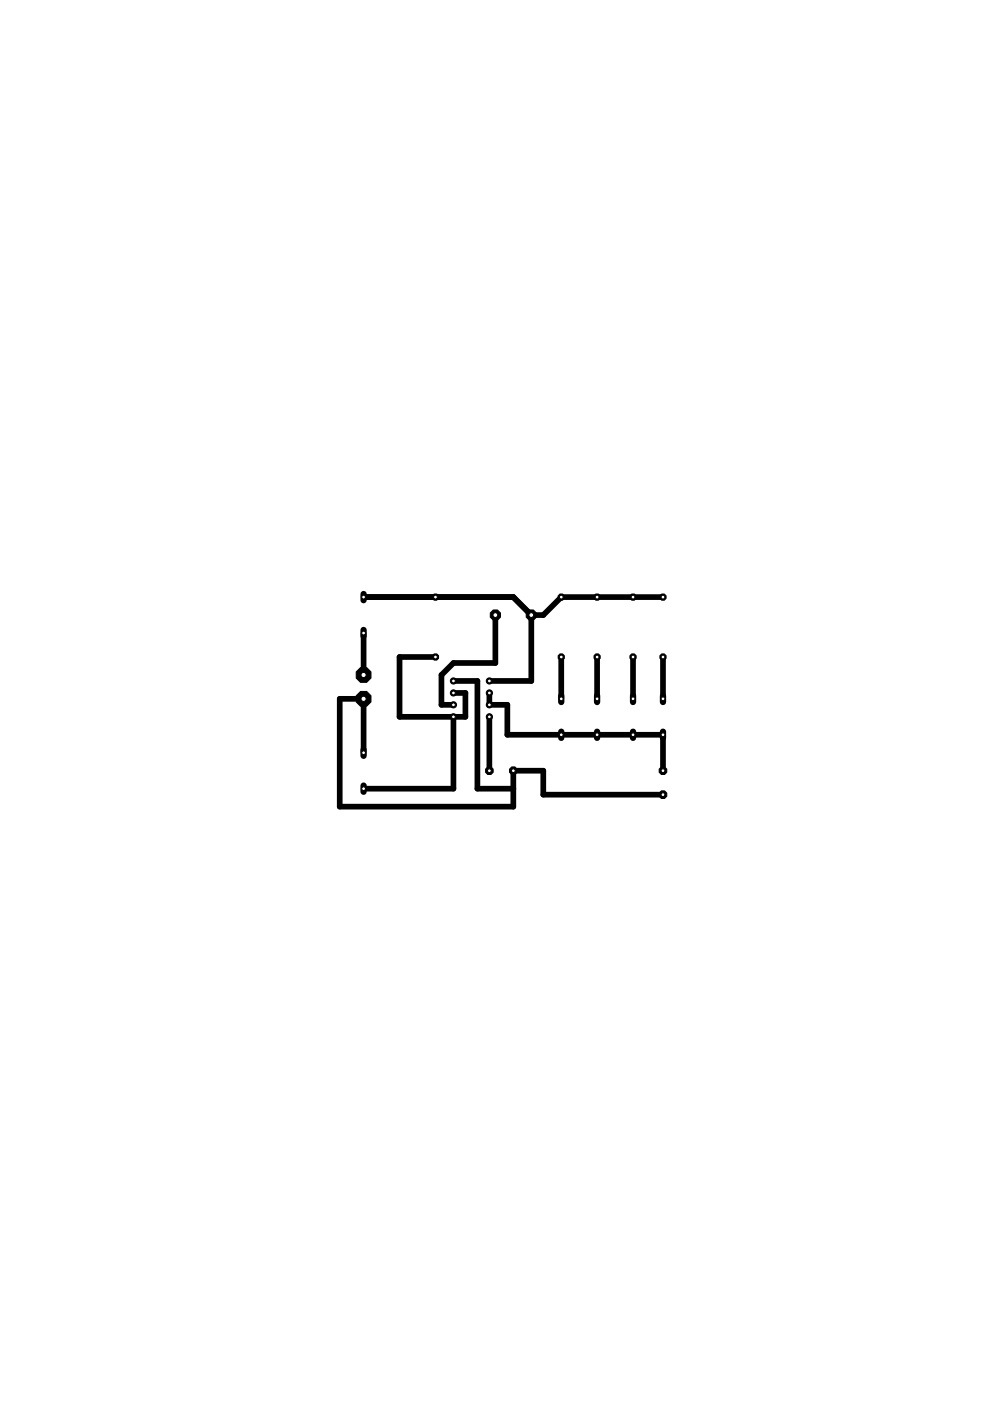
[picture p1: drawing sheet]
<svg xmlns="http://www.w3.org/2000/svg" width="210mm" height="297mm" viewBox="0 0 210 297" stroke-linecap="round" stroke-linejoin="round" font-family="sans-serif">
<path d="M119 126.6h21.6M84.7 152h14M107.6 155.8h33" fill="none" stroke="#000" stroke-width=".66"/>
<path d="M77.1 126.6h31.7M84.7 152h14M108.8 163.4v7.6" fill="none" stroke="#000" stroke-width="1"/>
<g fill="none" stroke="#000" stroke-width="1.2">
<path d="M77.1 126.6h31.7l3.8 3.8M77.1 134.2v8.9M92.3 139.3h-7.6v12.7h14v-5.1h-2.6M105 130.4v10.2h-8.9l-2.5 2.5v6.3h2.5M112.6 130.4v14h-8.8M119 139.3v8.9M126.6 139.3v8.9M134.2 139.3v8.9M140.6 126.6h-21.6l-3.8 3.8h-2.6M140.6 139.3v8.9M77.1 159.6v-11.4h-5.1v22.8h36.8v-7.6h6.4v5.1h25.4M96.1 144.4h5.1v22.8h7.6"/>
<path d="M96.1 152v15.2h-19M103.8 146.9v2.5h3.8v6.4h33v7.6M103.8 152v11.4"/>
</g>
<path d="M108.8 163.4v7.6" fill="none" stroke="#000" stroke-width=".42"/>
<circle cx="140.6" cy="168.5" r=".87" fill="#000" stroke="#000" stroke-width=".21"/>
<circle cx="140.6" cy="168.5" r=".4" fill="#fff" stroke="#000" stroke-width=".21"/>
<circle cx="140.6" cy="163.4" r=".87" fill="#000" stroke="#000" stroke-width=".21"/>
<circle cx="140.6" cy="163.4" r=".4" fill="#fff" stroke="#000" stroke-width=".21"/>
<circle cx="103.8" cy="163.4" r=".87" fill="#000" stroke="#000" stroke-width=".21"/>
<circle cx="103.8" cy="163.4" r=".4" fill="#fff" stroke="#000" stroke-width=".21"/>
<circle cx="108.8" cy="163.4" r=".87" fill="#000" stroke="#000" stroke-width=".21"/>
<circle cx="108.8" cy="163.4" r=".4" fill="#fff" stroke="#000" stroke-width=".21"/>
<circle cx="77.1" cy="148.2" r="1.7" fill="#000" stroke="#000" stroke-width=".21"/>
<circle cx="77.1" cy="148.2" r=".55" fill="#fff" stroke="#000" stroke-width=".21"/>
<circle cx="77.1" cy="143.1" r="1.7" fill="#000" stroke="#000" stroke-width=".21"/>
<circle cx="77.1" cy="143.1" r=".55" fill="#fff" stroke="#000" stroke-width=".21"/>
<circle cx="96.1" cy="144.4" r=".66" fill="#000" stroke="#000" stroke-width=".21"/>
<circle cx="96.1" cy="144.4" r=".4" fill="#fff" stroke="#000" stroke-width=".21"/>
<circle cx="96.1" cy="146.9" r=".66" fill="#000" stroke="#000" stroke-width=".21"/>
<circle cx="96.1" cy="146.9" r=".4" fill="#fff" stroke="#000" stroke-width=".21"/>
<circle cx="103.8" cy="146.9" r=".66" fill="#000" stroke="#000" stroke-width=".21"/>
<circle cx="103.8" cy="146.9" r=".4" fill="#fff" stroke="#000" stroke-width=".21"/>
<circle cx="103.8" cy="144.4" r=".66" fill="#000" stroke="#000" stroke-width=".21"/>
<circle cx="103.8" cy="144.4" r=".4" fill="#fff" stroke="#000" stroke-width=".21"/>
<circle cx="96.1" cy="149.4" r=".66" fill="#000" stroke="#000" stroke-width=".21"/>
<circle cx="96.1" cy="149.4" r=".4" fill="#fff" stroke="#000" stroke-width=".21"/>
<circle cx="96.1" cy="152" r=".66" fill="#000" stroke="#000" stroke-width=".21"/>
<circle cx="96.1" cy="152" r=".4" fill="#fff" stroke="#000" stroke-width=".21"/>
<circle cx="103.8" cy="149.4" r=".66" fill="#000" stroke="#000" stroke-width=".21"/>
<circle cx="103.8" cy="149.4" r=".4" fill="#fff" stroke="#000" stroke-width=".21"/>
<circle cx="103.8" cy="152" r=".66" fill="#000" stroke="#000" stroke-width=".21"/>
<circle cx="103.8" cy="152" r=".4" fill="#fff" stroke="#000" stroke-width=".21"/>
<circle cx="119" cy="139.3" r=".71" fill="#000" stroke="#000" stroke-width=".21"/>
<circle cx="119" cy="139.3" r=".4" fill="#fff" stroke="#000" stroke-width=".21"/>
<circle cx="119" cy="126.6" r=".71" fill="#000" stroke="#000" stroke-width=".21"/>
<circle cx="119" cy="126.6" r=".4" fill="#fff" stroke="#000" stroke-width=".21"/>
<circle cx="126.6" cy="139.3" r=".71" fill="#000" stroke="#000" stroke-width=".21"/>
<circle cx="126.6" cy="139.3" r=".4" fill="#fff" stroke="#000" stroke-width=".21"/>
<circle cx="126.6" cy="126.6" r=".71" fill="#000" stroke="#000" stroke-width=".21"/>
<circle cx="126.6" cy="126.6" r=".4" fill="#fff" stroke="#000" stroke-width=".21"/>
<circle cx="134.2" cy="139.3" r=".71" fill="#000" stroke="#000" stroke-width=".21"/>
<circle cx="134.2" cy="139.3" r=".4" fill="#fff" stroke="#000" stroke-width=".21"/>
<circle cx="134.2" cy="126.6" r=".71" fill="#000" stroke="#000" stroke-width=".21"/>
<circle cx="134.2" cy="126.6" r=".4" fill="#fff" stroke="#000" stroke-width=".21"/>
<circle cx="140.6" cy="139.3" r=".71" fill="#000" stroke="#000" stroke-width=".21"/>
<circle cx="140.6" cy="139.3" r=".4" fill="#fff" stroke="#000" stroke-width=".21"/>
<circle cx="140.6" cy="126.6" r=".71" fill="#000" stroke="#000" stroke-width=".21"/>
<circle cx="140.6" cy="126.6" r=".4" fill="#fff" stroke="#000" stroke-width=".21"/>
<circle cx="92.3" cy="139.3" r=".71" fill="#000" stroke="#000" stroke-width=".21"/>
<circle cx="92.3" cy="139.3" r=".4" fill="#fff" stroke="#000" stroke-width=".21"/>
<circle cx="92.3" cy="126.6" r=".71" fill="#000" stroke="#000" stroke-width=".21"/>
<circle cx="92.3" cy="126.6" r=".4" fill="#fff" stroke="#000" stroke-width=".21"/>
<path d="M119 147.5v1.3" fill="none" stroke="#000" stroke-width="1.3"/>
<circle cx="119" cy="148.2" r=".4" fill="#fff" stroke="#000" stroke-width=".21"/>
<path d="M119 155.1v1.3" fill="none" stroke="#000" stroke-width="1.3"/>
<circle cx="119" cy="155.8" r=".4" fill="#fff" stroke="#000" stroke-width=".21"/>
<path d="M126.6 147.5v1.3" fill="none" stroke="#000" stroke-width="1.3"/>
<circle cx="126.6" cy="148.2" r=".4" fill="#fff" stroke="#000" stroke-width=".21"/>
<path d="M126.6 155.1v1.3" fill="none" stroke="#000" stroke-width="1.3"/>
<circle cx="126.6" cy="155.8" r=".4" fill="#fff" stroke="#000" stroke-width=".21"/>
<path d="M134.2 147.5v1.3" fill="none" stroke="#000" stroke-width="1.3"/>
<circle cx="134.2" cy="148.2" r=".4" fill="#fff" stroke="#000" stroke-width=".21"/>
<path d="M134.2 155.1v1.3" fill="none" stroke="#000" stroke-width="1.3"/>
<circle cx="134.2" cy="155.8" r=".4" fill="#fff" stroke="#000" stroke-width=".21"/>
<path d="M140.6 147.5v1.3" fill="none" stroke="#000" stroke-width="1.3"/>
<circle cx="140.6" cy="148.2" r=".4" fill="#fff" stroke="#000" stroke-width=".21"/>
<path d="M140.6 155.1v1.3" fill="none" stroke="#000" stroke-width="1.3"/>
<circle cx="140.6" cy="155.8" r=".4" fill="#fff" stroke="#000" stroke-width=".21"/>
<path d="M77.1 125.9v1.4" fill="none" stroke="#000" stroke-width="1.3"/>
<circle cx="77.1" cy="126.6" r=".4" fill="#fff" stroke="#000" stroke-width=".21"/>
<path d="M77.1 133.6v1.3" fill="none" stroke="#000" stroke-width="1.3"/>
<circle cx="77.1" cy="134.2" r=".4" fill="#fff" stroke="#000" stroke-width=".21"/>
<path d="M77.1 166.6v1.3" fill="none" stroke="#000" stroke-width="1.3"/>
<circle cx="77.1" cy="167.2" r=".4" fill="#fff" stroke="#000" stroke-width=".21"/>
<path d="M77.1 158.9v1.4" fill="none" stroke="#000" stroke-width="1.3"/>
<circle cx="77.1" cy="159.6" r=".4" fill="#fff" stroke="#000" stroke-width=".21"/>
<circle cx="105" cy="130.4" r="1.17" fill="#000" stroke="#000" stroke-width=".21"/>
<circle cx="105" cy="130.4" r=".51" fill="#fff" stroke="#000" stroke-width=".21"/>
<circle cx="112.6" cy="130.4" r="1.17" fill="#000" stroke="#000" stroke-width=".21"/>
<circle cx="112.6" cy="130.4" r=".51" fill="#fff" stroke="#000" stroke-width=".21"/>
</svg>
